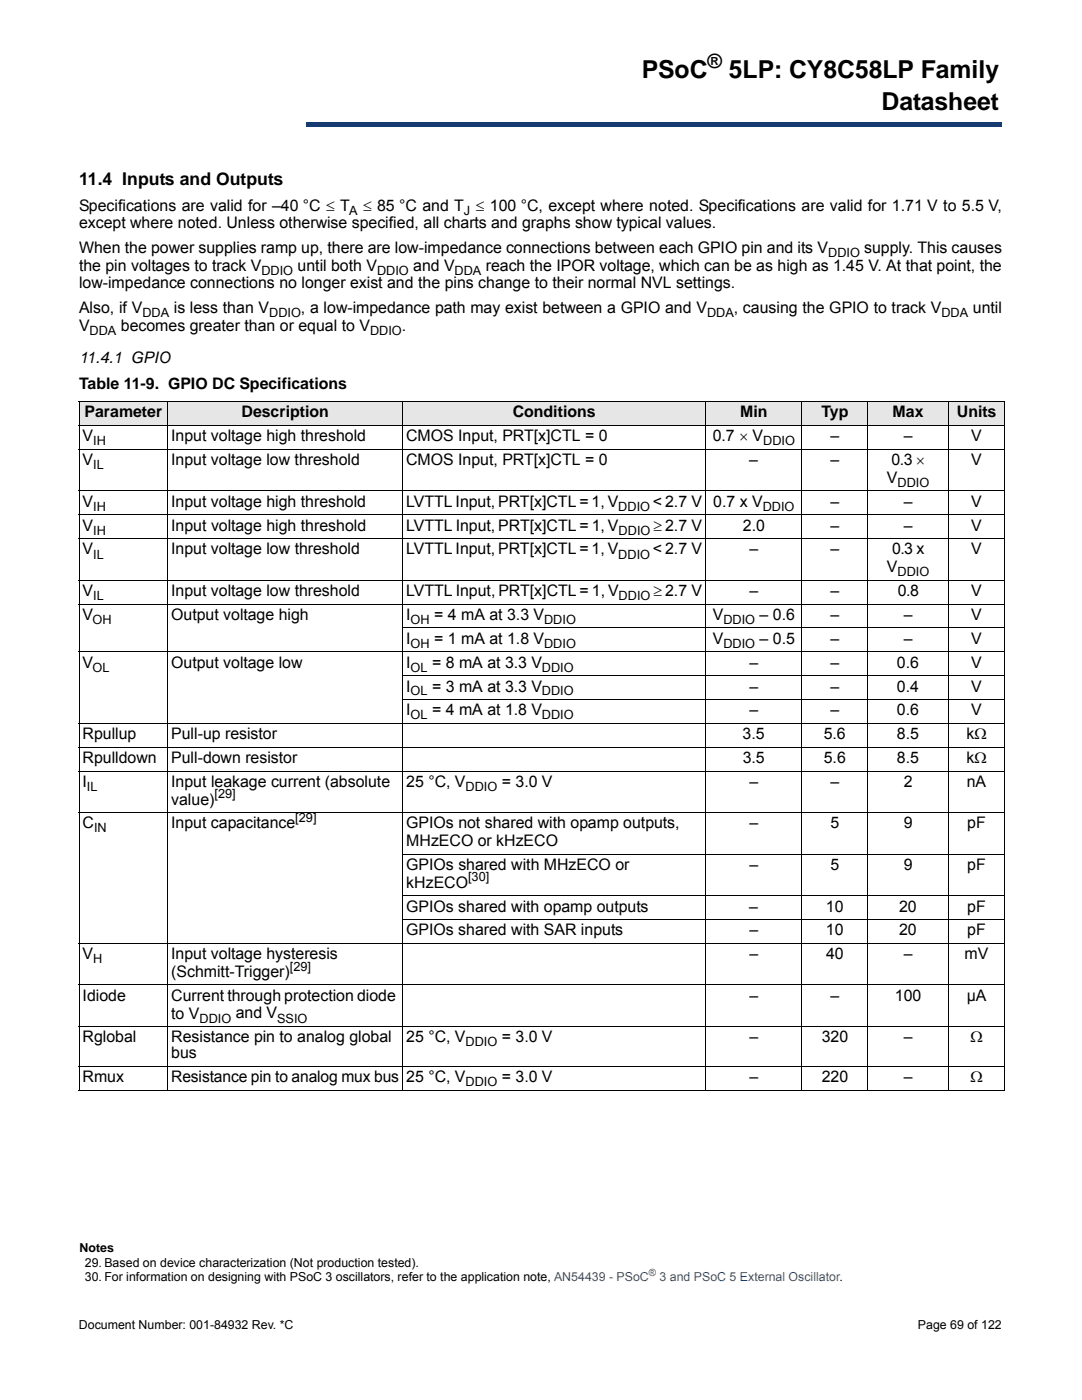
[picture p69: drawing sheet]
<svg xmlns="http://www.w3.org/2000/svg" width="216mm" height="279mm" viewBox="0 0 216 279" stroke-linecap="round" stroke-linejoin="round" font-family="sans-serif">
<defs><g id="words">
<g font-size="4.9">
<text x="128" y="15.5">PSoC</text>
<text x="145.4" y="15.5">5LP: CY8C58LP Family</text>
<text x="175.9" y="21.9">Datasheet</text>
</g>
<text font-size="3.9" x="141.2" y="13.5">®</text>
<text font-size="3.5" x="15.8" y="37">11.4 Inputs and Outputs</text>
<g font-size="3.2">
<text x="15.8" y="42">Specifications are valid for –40 °C ≤ T</text>
<text x="15.8" y="45.6">except where noted. Unless otherwise specified, all charts and graphs show typical values.</text>
<text x="72.4" y="42">≤ 85 °C and T</text>
<text x="94.9" y="42">≤ 100 °C, except where noted. Specifications are valid for 1.71 V to 5.5 V,</text>
<text x="15.8" y="50.5">When the power supplies ramp up, there are low-impedance connections between each GPIO pin and its V</text>
<text x="172.4" y="50.5">supply. This causes</text>
<text x="15.8" y="57.6">low-impedance connections no longer exist and the pins change to their normal NVL settings.</text>
<text x="15.8" y="54">the pin voltages to track V</text>
<text x="59.4" y="54">until both V</text>
<text x="82.5" y="54">and V</text>
<text x="96.9" y="54">reach the IPOR voltage, which can be as high as 1.45 V. At that point, the</text>
<text x="15.8" y="62.5">Also, if V</text>
<text x="34.7" y="62.5">is less than V</text>
<text x="60" y="62.5">, a low-impedance path may exist between a GPIO and V</text>
<text x="146.4" y="62.5">, causing the GPIO to track V</text>
<text x="194.1" y="62.5">until</text>
<text x="15.8" y="66">V</text>
<text x="24.1" y="66">becomes greater than or equal to V</text>
<text x="80.2" y="66">.</text>
<text x="15.8" y="72.4">11.4.1 GPIO</text>
<text x="15.8" y="77.7">Table 11-9. GPIO DC Specifications</text>
<text x="16.9" y="83.3">Parameter</text>
<text x="48.2" y="83.3">Description</text>
<text x="102.3" y="83.3">Conditions</text>
<text x="147.7" y="83.3">Min</text>
<text x="163.9" y="83.3">Typ</text>
<text x="178.1" y="83.3">Max</text>
<text x="190.9" y="83.3">Units</text>
<text x="16.5" y="88.1">V</text>
<text x="34.2" y="88.1">Input voltage high threshold</text>
<text x="81" y="88.1">CMOS Input, PRT[x]CTL = 0</text>
<text x="142.2" y="88.1">0.7 × V</text>
<text x="165.7" y="88.1">–</text>
<text x="180.3" y="88.1">–</text>
<text x="193.8" y="88.1">V</text>
<text x="16.5" y="92.8">V</text>
<text x="34.2" y="92.8">Input voltage low threshold</text>
<text x="81" y="92.8">CMOS Input, PRT[x]CTL = 0</text>
<text x="149.5" y="92.8">–</text>
<text x="165.7" y="92.8">–</text>
<text x="177.9" y="92.8">0.3 ×</text>
<text x="193.8" y="92.8">V</text>
<text x="16.5" y="101.1">V</text>
<text x="34.2" y="101.1">Input voltage high threshold</text>
<text x="81.1" y="101.1">LVTTL Input, PRT[x]CTL = 1, V</text>
<text x="130.3" y="101.1">&lt; 2.7 V 0.7 x V</text>
<text x="165.7" y="101.1">–</text>
<text x="177" y="96.4">V</text>
<text x="180.3" y="101.1">–</text>
<text x="193.8" y="101.1">V</text>
<text x="16.5" y="105.9">V</text>
<text x="34.2" y="105.9">Input voltage high threshold</text>
<text x="81.1" y="105.9">LVTTL Input, PRT[x]CTL = 1, V</text>
<text x="130.4" y="105.9">≥ 2.7 V</text>
<text x="148.2" y="105.9">2.0</text>
<text x="165.7" y="105.9">–</text>
<text x="180.3" y="105.9">–</text>
<text x="193.8" y="105.9">V</text>
<text x="16.5" y="110.7">V</text>
<text x="34.2" y="110.7">Input voltage low threshold</text>
<text x="81.1" y="110.7">LVTTL Input, PRT[x]CTL = 1, V</text>
<text x="130.3" y="110.7">&lt; 2.7 V</text>
<text x="149.5" y="110.7">–</text>
<text x="165.7" y="110.7">–</text>
<text x="178" y="110.7">0.3 x</text>
<text x="193.8" y="110.7">V</text>
<text x="16.5" y="119">V</text>
<text x="34.2" y="119">Input voltage low threshold</text>
<text x="81.1" y="119">LVTTL Input, PRT[x]CTL = 1, V</text>
<text x="130.4" y="119">≥ 2.7 V</text>
<text x="149.5" y="119">–</text>
<text x="165.7" y="119">–</text>
<text x="177" y="114.2">V</text>
<text x="179.1" y="119">0.8</text>
<text x="193.8" y="119">V</text>
<text x="16.5" y="123.7">V</text>
<text x="34.2" y="123.7">Output voltage high</text>
<text x="81.1" y="123.7">I</text>
<text x="86.6" y="123.7">= 4 mA at 3.3 V</text>
<text x="142.2" y="123.7">V</text>
<text x="151.6" y="123.7">– 0.6</text>
<text x="165.7" y="123.7">–</text>
<text x="180.3" y="123.7">–</text>
<text x="193.8" y="123.7">V</text>
<text x="81.1" y="128.5">I</text>
<text x="86.6" y="128.5">= 1 mA at 1.8 V</text>
<text x="142.2" y="128.5">V</text>
<text x="151.6" y="128.5">– 0.5</text>
<text x="165.7" y="128.5">–</text>
<text x="180.3" y="128.5">–</text>
<text x="193.8" y="128.5">V</text>
<text x="16.5" y="133.2">V</text>
<text x="34.2" y="133.2">Output voltage low</text>
<text x="81.1" y="133.2">I</text>
<text x="86.2" y="133.2">= 8 mA at 3.3 V</text>
<text x="149.5" y="133.2">–</text>
<text x="165.7" y="133.2">–</text>
<text x="179" y="133.2">0.6</text>
<text x="193.8" y="133.2">V</text>
<text x="81.1" y="138">I</text>
<text x="81.1" y="142.8">I</text>
<text x="86.2" y="138">= 3 mA at 3.3 V</text>
<text x="86.2" y="142.8">= 4 mA at 1.8 V</text>
<text x="149.5" y="138">–</text>
<text x="149.5" y="142.8">–</text>
<text x="165.7" y="138">–</text>
<text x="165.7" y="142.8">–</text>
<text x="179" y="138">0.4</text>
<text x="179" y="142.8">0.6</text>
<text x="193.8" y="138">V</text>
<text x="193.8" y="142.8">V</text>
<text x="16.5" y="147.5">Rpullup</text>
<text x="34.2" y="147.5">Pull-up resistor</text>
<text x="148.2" y="147.5">3.5</text>
<text x="164.4" y="147.5">5.6</text>
<text x="179" y="147.5">8.5</text>
<text x="192.8" y="147.5">kΩ</text>
<text x="16.5" y="152.3">Rpulldown</text>
<text x="34.2" y="152.3">Pull-down resistor</text>
<text x="148.2" y="152.3">3.5</text>
<text x="164.4" y="152.3">5.6</text>
<text x="179" y="152.3">8.5</text>
<text x="192.8" y="152.3">kΩ</text>
<text x="16.5" y="157.1">I</text>
<text x="34.2" y="157.1">Input leakage current (absolute</text>
<text x="34.2" y="160.6">value)</text>
<text x="81.1" y="157.1">25 °C, V</text>
<text x="100.1" y="157.1">= 3.0 V</text>
<text x="149.5" y="157.1">–</text>
<text x="165.7" y="157.1">–</text>
<text x="180.3" y="157.1">2</text>
<text x="192.9" y="157.1">nA</text>
<text x="16.5" y="165.3">C</text>
<text x="34.2" y="165.3">Input capacitance</text>
<text x="81.1" y="165.3">GPIOs not shared with opamp outputs,</text>
<text x="149.5" y="165.3">–</text>
<text x="165.7" y="165.3">5</text>
<text x="180.3" y="165.3">9</text>
<text x="193" y="165.3">pF</text>
<text x="81.1" y="168.9">MHzECO or kHzECO</text>
<text x="81.1" y="173.6">GPIOs shared with MHzECO or</text>
<text x="149.5" y="173.6">–</text>
<text x="165.7" y="173.6">5</text>
<text x="180.3" y="173.6">9</text>
<text x="193" y="173.6">pF</text>
<text x="81.1" y="177.2">kHzECO</text>
<text x="81.1" y="181.9">GPIOs shared with opamp outputs</text>
<text x="149.5" y="181.9">–</text>
<text x="164.8" y="181.9">10</text>
<text x="179.4" y="181.9">20</text>
<text x="193" y="181.9">pF</text>
<text x="16.5" y="191.5">V</text>
<text x="34.2" y="191.5">Input voltage hysteresis</text>
<text x="81.1" y="186.7">GPIOs shared with SAR inputs</text>
<text x="149.5" y="186.7">–</text>
<text x="149.5" y="191.5">–</text>
<text x="164.8" y="186.7">10</text>
<text x="164.8" y="191.5">40</text>
<text x="179.4" y="186.7">20</text>
<text x="180.3" y="191.5">–</text>
<text x="192.5" y="191.5">mV</text>
<text x="193" y="186.7">pF</text>
<text x="34.2" y="195">(Schmitt-Trigger)</text>
<text x="16.5" y="199.7">Idiode</text>
<text x="34.2" y="203.3">to V</text>
<text x="34.2" y="199.7">Current through protection diode</text>
<text x="47" y="203.3">and V</text>
<text x="149.5" y="199.7">–</text>
<text x="165.7" y="199.7">–</text>
<text x="178.5" y="199.7">100</text>
<text x="192.9" y="199.7">µA</text>
<text x="16.5" y="208">Rglobal</text>
<text x="34.2" y="208">Resistance pin to analog global</text>
<text x="81.1" y="208">25 °C, V</text>
<text x="100.1" y="208">= 3.0 V</text>
<text x="149.5" y="208">–</text>
<text x="164" y="208">320</text>
<text x="180.3" y="208">–</text>
<text x="193.6" y="208">Ω</text>
<text x="16.5" y="216">Rmux</text>
<text x="34.2" y="211.2">bus</text>
<text x="34.2" y="216">Resistance pin to analog mux bus</text>
<text x="81.1" y="216">25 °C, V</text>
<text x="100.1" y="216">= 3.0 V</text>
<text x="149.5" y="216">–</text>
<text x="164" y="216">220</text>
<text x="180.3" y="216">–</text>
<text x="193.6" y="216">Ω</text>
</g>
<g font-size="2.5">
<text x="69.7" y="42.8">A</text>
<text x="92.6" y="42.8">J</text>
<text x="165.2" y="51.3">DDIO</text>
<text x="52.2" y="54.8">DDIO</text>
<text x="75.2" y="54.8">DDIO</text>
<text x="90.7" y="54.8">DDA</text>
<text x="28.4" y="63.3">DDA</text>
<text x="53.7" y="63.3">DDIO</text>
<text x="141.1" y="63.3">DDA</text>
<text x="187.8" y="63.3">DDA</text>
<text x="17.9" y="66.8">DDA</text>
<text x="73.8" y="66.8">DDIO</text>
<text x="18.6" y="88.9">IH</text>
<text x="152.3" y="88.9">DDIO</text>
<text x="18.6" y="93.6">IL</text>
<text x="18.6" y="101.9">IH</text>
<text x="123.4" y="101.9">DDIO</text>
<text x="152.2" y="101.9">DDIO</text>
<text x="179.1" y="97.2">DDIO</text>
<text x="18.6" y="106.7">IH</text>
<text x="123.4" y="106.7">DDIO</text>
<text x="18.6" y="111.5">IL</text>
<text x="123.4" y="111.5">DDIO</text>
<text x="18.6" y="119.7">IL</text>
<text x="123.4" y="119.7">DDIO</text>
<text x="179.1" y="115">DDIO</text>
<text x="18.5" y="124.5">OH</text>
<text x="81.9" y="124.5">OH</text>
<text x="108.6" y="124.5">DDIO</text>
<text x="144.3" y="124.5">DDIO</text>
<text x="81.9" y="129.3">OH</text>
<text x="108.6" y="129.3">DDIO</text>
<text x="144.3" y="129.3">DDIO</text>
<text x="18.5" y="134">OL</text>
<text x="81.9" y="134">OL</text>
<text x="108.1" y="134">DDIO</text>
<text x="81.9" y="138.8">OL</text>
<text x="81.9" y="143.6">OL</text>
<text x="108.1" y="138.8">DDIO</text>
<text x="108.1" y="143.6">DDIO</text>
<text x="17.4" y="157.8">IL</text>
<text x="42.8" y="159.3">[29]</text>
<text x="92.9" y="157.8">DDIO</text>
<text x="18.8" y="166.1">IN</text>
<text x="58.9" y="164.1">[29]</text>
<text x="93.4" y="175.9">[30]</text>
<text x="18.6" y="192.2">H</text>
<text x="57.8" y="193.7">[29]</text>
<text x="39.8" y="204.1">DDIO</text>
<text x="55.3" y="204.1">SSIO</text>
<text x="92.9" y="208.8">DDIO</text>
<text x="92.9" y="216.8">DDIO</text>
<text x="15.9" y="249.9">Notes</text>
<text x="16.9" y="252.8">29. Based on device characterization (Not production tested).</text>
<text x="16.9" y="255.6">30. For information on designing with PSoC 3 oscillators, refer to the application note, AN54439 - PSoC</text>
<text x="15.7" y="265.2">Document Number: 001-84932 Rev. *C</text>
<text x="183.2" y="265.2">Page 69 of 122</text>
</g>
<text font-size="2.5" fill="#1f52a1" x="131.6" y="255.6">3 and PSoC 5 External Oscillator.</text>
<text font-size="2" fill="#1f52a1" x="129.5" y="254.6">®</text>
</g></defs>
<path d="M61 24.4h138.8v.9h-138.8z" fill="#163b71"/>
<path d="M61 24.4h138.9" fill="none" stroke="#163b71" stroke-width=".2"/>
<path d="M199.7 24.4h.2v1h-.2z" fill="#163b71"/>
<path d="M61 25.3h138.8" fill="none" stroke="#163b71" stroke-width=".2"/>
<path d="M61 24.3h.1v1h-.1z" fill="#163b71"/>
<path d="M15.8 8.6h45.2v18h-45.2z" fill="#fff"/>
<g fill="#e6e6e6">
<path d="M15.8 80.1h17.7v4.8h-17.7z"/>
<path d="M33.5 80.1h46.8v4.8h-46.8z"/>
<path d="M80.3 80.1h60.5v4.8h-60.5z"/>
<path d="M140.8 80.1h19.2v4.8h-19.2z"/>
<path d="M160 80.1h13.2v4.8h-13.2z"/>
<path d="M173.2 80.1h16v4.8h-16z"/>
<path d="M189.2 80.1h11.3v4.8h-11.3z"/>
</g>
<g fill="none" stroke="#000" stroke-width=".2">
<path d="M15.7 80.1h184.9M15.7 84.9h184.9M15.7 89.7h184.9M15.7 98h184.9M15.8 80.2v137.3M33.5 80.1v137.5M80.3 80.1v137.5M140.8 80.1v137.5M160 80.1v137.5M173.2 80.1v137.5M189.2 80.1v137.5M200.5 80.2v137.3"/>
<path d="M15.7 102.7h184.9M15.7 107.5h184.9M15.7 115.8h184.9M15.7 120.5h184.9M15.7 130.1h184.9M80.3 125.3h120.3M80.3 134.8h120.3M80.3 139.6h120.3M15.7 144.4h184.9M15.7 149.1h184.9M15.7 153.9h184.9M15.7 162.2h184.9"/>
<path d="M80.3 170.5h120.3M80.3 178.8h120.3M15.7 188.3h184.9M15.7 196.6h184.9M80.3 183.5h120.3M15.7 204.9h184.9M15.7 212.8h184.9M15.7 217.6h184.9"/>
</g>
<use href="#words"/>
</svg>
